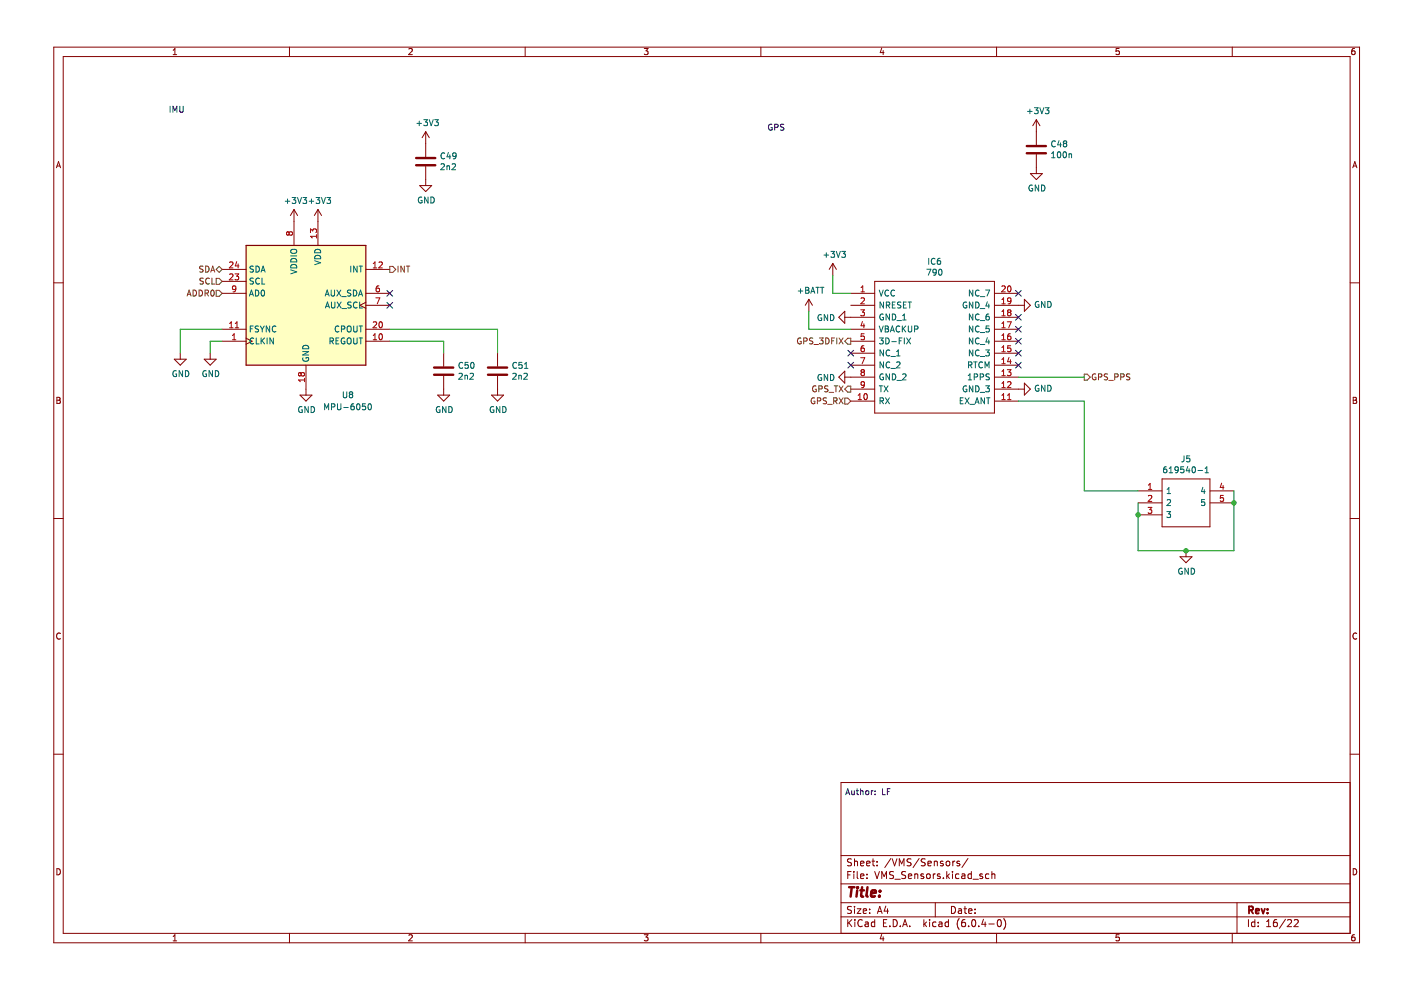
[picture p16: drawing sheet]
<svg xmlns="http://www.w3.org/2000/svg" width="297mm" height="210mm" viewBox="0 0 297 210" stroke-linecap="round" stroke-linejoin="round" font-family="sans-serif">
<path d="M1.4 0h295.7v209.9h-295.7z" fill-rule="evenodd" fill="#fff" stroke="#fff" stroke-width=".21"/>
<g fill="none" stroke="#840000" stroke-width=".21">
<path d="M11.4 10h276.8v189.9h-276.8zM13.4 12h272.9v185.9h-272.9zM36.7 11.6h.8M36.7 10.7l.4-.4v1.3M61.4 10v2M86.7 10.4l.5-.1 .2 .4-.8 .9h.8M111.3 10v2M136.6 10.3h.8l-.4 .5 .3 .1v.6l-.1 .1-.6-.1M161.3 10v2M186.9 10.2l-.3 .9h.8M187.2 10.7v.9M211.3 10v2"/>
<path d="M237.3 10.3h-.6l-.1 .6 .6-.1 .1 .7-.2 .1-.5-.1M261.3 10v2M287.2 10.3h-.4l-.2 .3v.7l.2 .3 .5-.1-.1-.7h-.4l-.2 .2M12 35.6l.4-1.3 .4 1.3M12.1 35.2h.6M89 39.3h2.5l-1.2 1.3zM90.3 27.9v5.4M90.3 35.3v4M90.3 27.9l-.8 1.3M90.3 27.9l.7 1.3M218.5 36.8h2.5l-1.3 1.3zM219.7 25.4l-.7 1.3"/>
<path d="M219.7 25.4v5.3M219.7 32.7v4.1M219.7 25.4l.8 1.3M286.8 35.6l.4-1.3 .5 1.3M286.9 35.2h.7M11.4 60h2M47.1 59.7h5.1M47.1 57.1h5.1M62.3 44.4l-.7 1.3M62.3 44.4v7.6M62.3 44.4l.8 1.3M67.4 44.4l-.8 1.3"/>
<path d="M67.4 44.4v7.6M67.4 44.4l.8 1.3M77.6 57.1h5M176.6 55.8l-.8 1.3M176.6 55.8v2.6M176.6 55.8l.7 1.3M185.5 59.7h25.3v27.9h-25.3zM286.3 60h1.9M36.9 76.2h2.6l-1.3 1.2zM38.2 74.9v1.3M43.3 76.2h2.5l-1.2 1.2zM44.6 74.9v1.3"/>
<path d="M47.1 62.2h5.1M47.1 72.3h5.1M47.1 69.8h5.1M52.2 71.7l1.2 .6-1.2 .7M64.9 77.4v6.4M77.6 62.2h5M77.6 72.3h5M77.6 69.8h5M77.6 64.7h5M77.6 64.1l-1.3 .6 1.3 .7M94.1 74.9v2.8M94.1 79.7v4.1"/>
<path d="M105.5 74.9v2.8M105.5 79.7v4.1M171.5 63.5l-.8 1.2M171.5 63.5v2.5M171.5 63.5l.8 1.2M179.1 80h6.4M179.1 67.3h6.4M179.1 66v2.5l-1.3-1.2zM179.1 78.7v2.5l-1.3-1.2zM180.4 62.2h5.1M180.4 77.4h5.1M180.4 74.9h5.1"/>
<path d="M180.4 72.3h5.1M180.4 69.8h5.1M180.4 64.7h5.1M210.8 62.2h5.1M210.8 80h5.1M210.8 77.4h5.1M210.8 74.9h5.1M210.8 72.3h5.1M210.8 69.8h5.1M210.8 67.3h5.1M210.8 64.7h6.4M217.2 63.5l1.3 1.2-1.3 1.3z"/>
<path d="M12.1 84.2h.4l.2 .3-.2 .4 .2 .1 .1 .3-.2 .2h-.5zM12.1 84.9h.4M63.6 83.8h2.5l-1.2 1.2zM92.8 83.8h2.5l-1.2 1.2zM104.2 83.8h2.6l-1.3 1.2zM180.4 85h5.1M180.4 82.5h5.1M210.8 85h5.1M210.8 82.5h6.4M217.2 81.2l1.3 1.3-1.3 1.3zM286.9 84.2h.4l.3 .3-.3 .4 .3 .1 .1 .3-.3 .2h-.5zM286.9 84.9h.4"/>
<path d="M11.4 109.9h2M241.3 104.1h5.1M241.3 106.6h5.1M241.3 109.2h5.1M246.4 101.5h10.1v10.2h-10.1zM250.2 118h2.5l-1.2 1.3zM251.5 116.8v1.2M256.5 104.1h5.1M256.5 106.6h5.1M286.3 109.9h1.9M12.8 134.3a.58 .58 0 0 0-.8 .6 .58 .58 0 0 0 .8 .5M287.7 134.3a.58 .58 0 0 0-.9 .6 .58 .58 0 0 0 .9 .5"/>
<path d="M11.4 159.9h2M286.3 159.9h1.9M286.3 165.9h-108v32M12.1 184.2a.66 .66 0 0 1 .7 .6 .66 .66 0 0 1-.7 .7zM36.7 198.6l.4-.4v1.3M36.7 199.5h.8M61.4 197.9v2M86.7 198.3l.5-.1 .2 .4-.8 .9h.8M111.3 197.9v2M136.6 198.2h.8l-.4 .5 .3 .1v.6l-.1 .1-.6-.1M161.3 197.9v2M178.3 194.4h108"/>
<path d="M178.3 191.4h108M178.3 187.4h108M178.3 181.4h108M179.7 195v1.5M179.7 185.5h.5M180 195.6l.6 .9M180.5 184.8h-.8v1.5M180.5 192.2h-.5l-.3 .1v.4l.7 .3 .1 .4-.3 .3-.5-.1M180.5 182.2l-.5-.1-.3 .1v.5l.7 .2 .1 .4-.3 .3-.5-.1M180.6 195l-.9 .8M181 184.8v.1M181 185.3v1"/>
<path d="M181.2 182.1v1.5M181.2 192.2v.1M181.2 192.7v1M181.2 182.7l.2-.1 .3 .1 .1 .9M181.2 195v.1M181.2 195.5v1M181.7 192.7h.8l-.8 1h.8M181.7 184.8v1.3l.3 .2M182.5 185.8l.7-.2-.1-.2-.4-.1-.2 .2v.7h.6M182.5 183.1l.7-.2-.1-.2-.4-.1-.2 .2v.7h.6M182.8 195.1a.71 .71 0 0 0-1 .5 .71 .71 0 0 0 .7 .9l.3-.2M183 193.2l.7-.2v-.3h-.5l-.2 .2 .1 .7h.6"/>
<path d="M183.5 195.5h.5l.1 1M183.7 183.1l.8-.2-.1-.2-.4-.1-.3 .2 .1 .7h.6M183.8 186.1v.2M183.8 185.4v.1M184.1 195.8l-.5 .1-.2 .2 .2 .4 .5-.1M184.4 193.5v.2M184.4 192.7v.2M184.9 182.6h.6M185.1 182.1v1.3l.4 .2M185.5 195.5h-.5l-.3 .3 .2 .6h.6M185.5 195v1.5M185.5 184.8l.5 1.5 .5-1.5"/>
<path d="M186 182.7v.1M186 183.4v.2M186 193.7l.5-1.5 .5 1.5M186.2 193.2h.7M186.9 198.1l-.3 .9h.8M187 186.3v-1.5l.5 1.1 .5-1.1v1.5M187.2 198.6v.9M187.3 195.7h.5M187.8 192.1l-.3 1.1h.9M188 195h-.7v1.5h.7M188.2 192.7v1M188.7 196.3v.2"/>
<path d="M188.9 182l-1.3 1.9M189.2 182.1l.5 1.5 .5-1.5M189.4 195a.76 .76 0 0 1 .8 .7 .76 .76 0 0 1-.8 .8zM189.5 184.9l-.6-.1-.3 .3 .1 .3 .7 .3v.4l-.2 .2-.6-.1M189.7 186.4h1.2M190.7 183.6v-1.5l.5 1.1 .5-1.1v1.5M190.9 196.3v.2M191.4 196.5l.5-1.5 .5 1.5M191.5 196h.7M192 184.9l-.5-.1-.3 .1v.5l.7 .2 .1 .4-.3 .3-.5-.1M192.6 185.8l.7-.2-.1-.2-.4-.1-.2 .2 .1 .7h.5M192.9 196.3v.2"/>
<path d="M193.2 182.2l-.6-.1-.2 .1v.5l.6 .2 .2 .4-.3 .3-.6-.1M193.9 185.4l.3-.1 .3 .1 .1 .9M193.9 185.3v1M194.9 182l-1.3 1.9M195.8 185.4l-.4-.1-.2 .2 .1 .2 .5 .2v.3h-.6M195.9 195v1.5M196 195.9l.4 .6M196.2 182.2l-.6-.1-.3 .3 .1 .3 .7 .3v.4l-.2 .2-.6-.1M196.4 195.5l-.5 .5M196.5 185.4l.2-.1 .5 .1v.6l-.1 .2-.4 .1-.2-.2zM196.7 183.1l.7-.2v-.2l-.5-.1-.2 .2 .1 .7h.6M197.1 195v.1"/>
<path d="M197.1 195.5v1M197.9 185.3v1M198.1 182.7l.2-.1 .4 .1v.9M198.1 182.6v1M198.3 191.4v3M198.3 185.3l-.4 .3M198.4 195.5h-.4l-.3 .3 .2 .6h.5M199.1 195.5h.6v1M199.3 185.4l-.4-.1-.2 .2 .1 .2 .5 .2v.3h-.6M199.7 195.8l-.5 .1-.2 .2 .2 .4 .5-.1M199.9 182.7l-.3-.1-.2 .2v.2l.5 .2v.3h-.5M200 186.1v.2"/>
<path d="M200.7 182.7l.2-.1 .4 .1 .1 .6-.2 .2-.3 .1-.2-.2zM200.7 184.8v1.5M200.9 185.7l.4 .6M201.1 195.5h-.4l-.3 .3 .1 .6h.6M201.1 195v1.5M201.3 185.3l-.6 .6M201.7 192.2a.76 .76 0 0 1 .9 .7 .76 .76 0 0 1-.9 .8zM201.9 184.8v.1M201.9 185.3v1M202 182.6v1M202.4 182.6l-.4 .3M203.2 192.7h.6l.1 1"/>
<path d="M203.3 185.4l-.4-.1-.3 .3 .1 .6h.6M203.4 194.8a1.72 1.72 0 0 0 0 2.2M203.4 182.7l-.3-.1-.2 .2v.2l.5 .2v.3h-.5M203.9 193l-.5 .1-.2 .2 .2 .4 .5-.1M203.9 185.4h.6l.1 .9M204.4 192.7h.5M204.6 192.2v1.3l.3 .2M204.6 185.6l-.5 .1-.2 .2 .2 .4 .5-.1M204.6 195h-.4a1.01 1.01 0 0 0 0 1.5l.5-.2v-.5l-.3-.3-.4 .1-.1 .2M205.2 182l-1.3 1.9M205.4 193.2l.7-.2-.1-.3h-.4l-.2 .2v.7h.6M205.4 196.3v.2"/>
<path d="M205.9 185.4l-.4-.1-.3 .3 .2 .6h.5M205.9 184.8v1.5M206.2 195.1l.2-.1a.8 .8 0 0 1 .5 .7 .8 .8 0 0 1-.5 .8l-.4-.6zM206.3 186.4h1.1M206.7 193.5v.2M206.7 192.7v.2M207.5 196.3v.2M208.3 185.4l-.4-.1-.2 .2 .1 .2 .5 .2v.3h-.6M208.5 194.9l-.3 1.1h.9M208.9 195.5v1M209.7 195.9h1.1M209.7 185.4l-.5-.1-.3 .3 .2 .6h.6"/>
<path d="M210.3 185.4l.2-.1 .4 .1v.9M210.3 184.8v1.5M211.3 197.9v2M211.6 195.1l.2-.1a.8 .8 0 0 1 .5 .7 .8 .8 0 0 1-.5 .8l-.4-.6zM212.8 194.8a1.72 1.72 0 0 1 0 2.2M237.3 198.2h-.6l-.1 .6 .6-.1 .1 .7-.2 .1-.5-.1M261.3 197.9v2M262.3 191.4v6.5M264.7 195v1.5M266.1 195.5h-.5l-.3 .3 .2 .6h.6M266.1 195v1.5M266.8 196.3v.2"/>
<path d="M266.8 195.5v.2M268.6 196.5h.8M268.6 195.4l.4-.4v1.5M270.7 195h-.4a1.01 1.01 0 0 0 0 1.5l.5-.2v-.5l-.3-.3h-.2l-.3 .3M272.5 194.9l-1.2 1.9M273 195.1l.5-.1 .3 .4-.9 1.1h.9M274.4 195.1l.6-.1 .3 .4-1 1.1h1M286.9 184.2a.66 .66 0 0 1 .8 .6 .66 .66 0 0 1-.8 .7zM287.2 198.2h-.4l-.2 .3v.7l.2 .3 .5-.1-.1-.7h-.4l-.2 .2"/>
</g>
<path d="M264.8 193l.7-.1 .2-.2-.1-.4-.8-.1v1.5M265.2 193l.5 .7M266.2 193.2l.8-.2-.1-.3h-.4l-.3 .2 .1 .7h.6M267.5 192.7l.3 1 .4-1M268.7 193.5v.2M268.7 192.7v.2" fill="none" stroke="#840000" stroke-width=".39"/>
<path d="M180 188.1h1.2M180.6 188.1l-.3 2M181.7 188.8l-.1 1.3M181.8 188.1v.2M182.4 188.8h.8M182.8 188.1l-.2 1.7v.2l.4 .1M183.9 188.1l-.2 1.7 .3 .3M184.7 189.4l1-.2-.1-.3-.5-.1-.3 .3-.1 .9h.8M186.5 189.9l-.1 .2M186.6 188.9v.2" fill="none" stroke="#840000" stroke-width=".52"/>
<g fill="none" stroke="#006464" stroke-width=".21">
<path d="M88.4 26.2h1M88.9 25.7v.9M89.9 25.4h.7l-.4 .5 .4 .1v.5l-.2 .1-.5-.1M91 25.4l.4 1.2 .4-1.2M92.2 25.4h.7l-.4 .5 .4 .1v.5l-.2 .1-.5-.1M93.5 34.8l.5-.1 .2 .4-.8 .9h.8M94.3 32.5a.56 .56 0 0 0-.8 .5 .56 .56 0 0 0 .8 .6M94.8 35.3l.5-.1v.8M94.8 35.1v.9M95.1 32.3l-.3 1h.8M95.4 32.8v.9M95.9 34.8l.4-.1 .3 .4-.8 .9h.8"/>
<path d="M96.7 33l-.2 .2-.4-.1-.1-.6 .5-.1 .2 .2-.1 .8-.1 .2-.4 .1M217.9 23.6h.9M218.4 23.1v1M218.9 39.3a.58 .58 0 0 0-.7 .6 .58 .58 0 0 0 .7 .5v-.4h-.2M219.3 22.8h.8l-.4 .5 .3 .1v.6l-.1 .1-.6-.1M220.2 39.2v1.3l-.7-1.3v1.3M220.5 22.8l.4 1.3 .4-1.3M220.8 39.2a.64 .64 0 0 1 .8 .7 .64 .64 0 0 1-.8 .6zM221.6 22.8h.8l-.4 .5 .3 .1v.6l-.1 .1-.6-.1M223 33.4h.7M223 32.5l.3-.3v1.2M223.8 30a.56 .56 0 0 0-.8 .5 .56 .56 0 0 0 .8 .5"/>
<path d="M224.3 32.3l.2-.1a.68 .68 0 0 1 .4 .6 .68 .68 0 0 1-.4 .6l-.3-.4zM224.5 29.8l-.3 .9h.8M224.8 30.3v.8M225.5 32.3l.2-.1a.68 .68 0 0 1 .4 .6 .68 .68 0 0 1-.4 .6l-.3-.4zM225.7 30.4l-.3 .3 .1 .3 .2 .1h.2l.3-.2-.1-.4-.2-.1M225.7 30.4l-.3-.2 .3-.3h.2l.3 .2-.3 .3M225.7 30.4h.2M226.7 32.7h.4l.1 .7M226.7 32.6v.8M53.7 56.5h-.6v.4l.5 .2 .1 .4-.2 .2-.5-.1M53.7 59l-.6 .1v.3l.5 .3 .1 .3-.2 .2h-.5M54.3 56.4a.64 .64 0 0 1 .7 .7 .64 .64 0 0 1-.7 .6z"/>
<path d="M55 59.1a.56 .56 0 0 0-.8 .5 .56 .56 0 0 0 .8 .5M55.4 57.7l.4-1.3 .4 1.3M55.5 57.3h.6M55.5 59v1.2h.6M60.5 42.7h.9M61 42.2v.9M61.6 57.2l1.3 .4-1.3 .5M61.6 54.3h1.3M61.8 52.9h.7a.42 .42 0 0 1 .4 .4 .42 .42 0 0 1-.4 .4h-.4a.43 .43 0 0 1-.5-.3 .43 .43 0 0 1 .2-.5zM61.8 56.2a.66 .66 0 0 1 .8-.1 .66 .66 0 0 1 .3 .7h-1.3zM61.8 54.9a.66 .66 0 0 1 .8-.1 .66 .66 0 0 1 .3 .7h-1.3zM61.9 41.9h.8l-.4 .5 .4 .1v.5l-.2 .1-.6-.1"/>
<path d="M63.1 41.9l.4 1.2 .4-1.2M64.2 41.9h.8l-.4 .5 .4 .1v.5l-.2 .1-.6-.1M65.6 42.7h.9M66 42.2v.9M66.7 55.3l1.3 .4-1.3 .4M66.9 54.3a.66 .66 0 0 1 .8-.1 .66 .66 0 0 1 .3 .7h-1.3zM66.9 53a.66 .66 0 0 1 .8-.1 .66 .66 0 0 1 .3 .7h-1.3zM67 41.9h.8l-.4 .5 .3 .1v.5l-.1 .1-.6-.1M68.2 41.9l.4 1.2 .4-1.2M69.3 41.9h.8l-.4 .5 .3 .1v.5l-.2 .1-.5-.1M74.4 56.4v1.3M75.7 56.4v1.3l-.7-1.3v1.3"/>
<path d="M76.1 56.4h.8M76.5 56.4v1.3M89.4 41.8a.58 .58 0 0 0-.7 .6 .58 .58 0 0 0 .8 .5v-.4h-.3M90.7 41.8v1.2l-.7-1.2v1.2M91.4 41.8a.64 .64 0 0 1 .7 .6 .64 .64 0 0 1-.7 .6zM174.7 54.1h1M175.2 53.6v1M176.2 53.3h.8l-.5 .5 .4 .1v.5l-.2 .2-.5-.2M177.3 53.3l.4 1.3 .5-1.3M178.5 53.3h.7l-.4 .5 .4 .1v.5l-.2 .2-.5-.2M196.5 57.1h.9l-.6 1.3M196.9 54.8v1.2"/>
<path d="M198.2 54.9a.56 .56 0 0 0-.8 .5 .56 .56 0 0 0 .8 .5M198.5 57.6l-.2 .3-.4-.1-.1-.6 .5-.1 .2 .2-.1 .7-.1 .3-.4 .1M199.2 57.1h.1a.68 .68 0 0 1 .4 .6 .68 .68 0 0 1-.4 .7 .84 .84 0 0 1-.1-1.3zM199.3 54.8h-.3l-.2 .3-.1 .7 .3 .2 .4-.1-.1-.6h-.3l-.3 .2M37.4 78.6a.58 .58 0 0 0-.8 .6 .58 .58 0 0 0 .8 .5v-.4h-.2M38.7 78.6v1.3l-.7-1.3v1.3M39.3 78.6a.64 .64 0 0 1 .7 .6 .64 .64 0 0 1-.7 .7zM43.7 78.6a.58 .58 0 0 0-.7 .6 .58 .58 0 0 0 .8 .5v-.4h-.3M45.1 78.6v1.3l-.8-1.3v1.3M45.7 78.6a.64 .64 0 0 1 .7 .6 .64 .64 0 0 1-.7 .7zM52.9 62.8l.4-1.3 .4 1.3M53 62.4h.6"/>
<path d="M53.1 69.7h.4M53.7 69.1h-.6v1.3M53.8 71.8a.56 .56 0 0 0-.8 .5 .56 .56 0 0 0 .8 .5M54.2 61.5a.64 .64 0 0 1 .7 .6 .64 .64 0 0 1-.7 .7zM54.3 71.7v1.2h.6M54.8 69.2l-.5-.1-.2 .3 .1 .3 .6 .2v.4h-.7M55.2 69.1l.4 .7M55.4 71.7v1.2M55.5 61.6l.2-.1a.68 .68 0 0 1 .4 .6 .68 .68 0 0 1-.4 .7l-.3-.5zM55.5 72.2l.6 .7M55.6 69.8v.6M56 69.1l-.4 .7"/>
<path d="M56.1 71.7l-.7 .7M56.6 71.7v1.2M57.2 69.1v1.3l-.7-1.3v1.3M58 71.7v1.2l-.8-1.2v1.2M58.5 69.2a.56 .56 0 0 0-.8 .6 .56 .56 0 0 0 .8 .5M64.2 74.5h1.2l-1.2 .8h1.2M64.2 75.9a.58 .58 0 0 0 .6 .7 .58 .58 0 0 0 .5-.8h-.4v.3M64.4 73.3a.66 .66 0 0 1 .7 0 .66 .66 0 0 1 .3 .6h-1.2zM68.9 62.8l.5-1.3 .4 1.3M69 65.3l.4-1.3 .4 1.3M69.1 62.4h.6M69.1 64.9h.6"/>
<path d="M70 72.3h.6v-.5l-.6-.1v1.2M70.2 61.5v1l.3 .3 .3-.1 .1-.2v-1M70.3 64v1.1l.2 .2 .4-.1 .1-.1v-1.1M70.3 72.3l.4 .6M71.2 72.3h.5M71.4 61.5l.9 1.3M71.5 64l.8 1.3M71.8 71.7h-.6v1.2h.6M71.8 69.2a.56 .56 0 0 0-.7 .6 .56 .56 0 0 0 .7 .5M72.3 61.5l-.9 1.3M72.3 64l-.8 1.3M72.4 69.8l.6-.1 .1-.5-.7-.1v1.3"/>
<path d="M72.4 62.9h1M72.5 65.4h1M73.1 71.7a.58 .58 0 0 0-.8 .6 .58 .58 0 0 0 .8 .5v-.4h-.2M73.7 71.8l.2-.1a.43 .43 0 0 1 .5 .4v.4a.42 .42 0 0 1-.4 .4 .42 .42 0 0 1-.4-.4zM73.8 69.2l.1-.1a.43 .43 0 0 1 .5 .4v.5a.42 .42 0 0 1-.4 .4 .42 .42 0 0 1-.4-.4zM74.4 61.6h-.7v.4l.6 .2 .1 .3-.3 .3-.4-.1M74.4 64.1l-.6 .1v.3l.5 .3 .1 .3-.2 .2-.5-.1M74.9 61.5a.64 .64 0 0 1 .8 .6 .64 .64 0 0 1-.8 .7zM75 71.7v1l.2 .2h.3l.2-.2v-1M75 69.1v1l.2 .3h.3l.2-.3v-1M75.7 64.2a.56 .56 0 0 0-.8 .5 .56 .56 0 0 0 .8 .5M76 62.8l.4-1.3 .5 1.3"/>
<path d="M76.1 71.7h.8M76.1 69.1h.8M76.1 62.4h.6M76.3 64v1.3h.6M76.5 69.1v1.3M76.5 71.7v1.2M97.3 79.3l.5-.2 .2 .4-.8 .9h.8M98.1 77a.56 .56 0 0 0-.8 .5 .56 .56 0 0 0 .8 .5M98.6 79.6v.8M98.6 79.7l.5-.1v.8M99.2 76.8h-.6v.6h.6v.6l-.1 .1-.5-.1M99.7 79.3l.4-.2 .3 .4-.8 .9h.8"/>
<path d="M99.9 77l.2-.2a.68 .68 0 0 1 .4 .7 .68 .68 0 0 1-.4 .6l-.3-.5zM108.7 79.3l.5-.2 .3 .4-.8 .9h.8M109.5 77a.56 .56 0 0 0-.8 .5 .56 .56 0 0 0 .8 .5M110 79.7l.5-.1v.8M110 79.6v.8M110.7 76.8h-.6l-.1 .6h.6l.1 .6-.2 .1-.5-.1M111.1 79.3l.5-.2 .2 .4-.8 .9h.8M111.2 78.1h.7M111.2 77.2l.4-.4v1.3M169.2 61.7h1M169.7 61.2v1M170.8 60.9h.4l.3 .3-.3 .3 .3 .1v.3l-.2 .3h-.5z"/>
<path d="M170.8 61.5h.4M171.9 62.2l.4-1.3 .4 1.3M172 61.8h.6M173 60.9h.7M173.4 60.9v1.3M174 60.9h.7M174.1 66.8a.58 .58 0 0 0-.7 .6 .58 .58 0 0 0 .8 .5v-.5h-.2M174.1 79.5a.58 .58 0 0 0-.7 .5 .58 .58 0 0 0 .8 .5v-.4h-.2M174.3 60.9v1.3M175.5 66.7v1.3l-.7-1.3v1.3M175.5 79.4v1.3l-.7-1.3v1.3M176.1 79.4a.64 .64 0 0 1 .7 .6 .64 .64 0 0 1-.7 .7z"/>
<path d="M176.1 66.7a.64 .64 0 0 1 .7 .6 .64 .64 0 0 1-.7 .7zM186.4 61.5l.4 1.3 .5-1.3M186.4 69.1l.4 1.3 .5-1.3M186.5 71.7h.8l-.5 .4 .4 .2v.5l-.2 .1-.5-.1M187.3 66.6a.58 .58 0 0 0-.8 .6 .58 .58 0 0 0 .8 .5v-.4h-.2M187.3 79.3a.58 .58 0 0 0-.8 .6 .58 .58 0 0 0 .8 .5v-.4h-.2M187.3 64v1.3l-.7-1.3v1.3M187.3 74.2v1.3l-.7-1.3v1.3M187.3 76.7v1.3l-.7-1.3v1.3M187.7 69.1h.4l.2 .3-.2 .3 .2 .1 .1 .3-.2 .3h-.5zM187.7 69.7h.4M187.8 71.7a.64 .64 0 0 1 .7 .6 .64 .64 0 0 1-.7 .6z"/>
<path d="M187.9 64.7l.6-.1 .1-.4-.7-.2v1.3M188.2 64.7l.4 .6M188.4 61.6a.56 .56 0 0 0-.8 .5 .56 .56 0 0 0 .8 .5M188.6 66.6v1.2l-.7-1.2v1.2M188.6 79.3v1.2l-.7-1.2v1.2M188.6 76.9a.56 .56 0 0 0-.7 .5 .56 .56 0 0 0 .7 .5M188.6 74.3a.56 .56 0 0 0-.7 .5 .56 .56 0 0 0 .7 .5M188.8 70.4l.4-1.3 .4 1.3M188.9 75.6h1M188.9 70h.6M188.9 78.1h1M189.1 72.4h.9"/>
<path d="M189.2 66.6a.64 .64 0 0 1 .7 .6 .64 .64 0 0 1-.7 .6zM189.2 79.3a.64 .64 0 0 1 .7 .6 .64 .64 0 0 1-.7 .6zM189.2 64.6h.4M189.7 61.6a.56 .56 0 0 0-.8 .5 .56 .56 0 0 0 .8 .5M189.8 64h-.6v1.3h.6M190.1 76.9l.5-.2 .2 .4-.8 .9h.8M190.1 75.5h.7M190.1 74.6l.4-.4v1.3M190.2 68h.9M190.6 72.3h.5M190.8 69.2a.56 .56 0 0 0-.8 .6 .56 .56 0 0 0 .8 .5M191 64.1l-.7 .1v.3l.6 .3 .1 .3-.2 .2-.5-.1"/>
<path d="M191.2 71.7h-.6v1.2M191.3 69.1v1.3M191.4 79.4l.5-.1 .2 .3-.8 .9h.8M191.4 67.8h.7M191.4 66.9l.3-.3v1.2M191.5 69.7l.5 .7M191.6 64.6h.4M191.7 71.7v1.2M192 69.1l-.7 .7M192.2 64h-.6v1.3h.6M192.2 71.7l.9 1.2M192.5 64h.7"/>
<path d="M192.6 69.1v1l.2 .3h.3l.2-.3v-1M192.9 64v1.3M193.1 71.7l-.9 1.2M193.9 69.8l.6-.1 .1-.5-.7-.1v1.3M204.9 64.1a.58 .58 0 0 0-.7 .6 .58 .58 0 0 0 .8 .5v-.4h-.3M205.3 79.6l.4-.3v1.2M205.3 77.4l.7-.1v-.4l-.7-.2v1.3M205.7 77.4l.4 .6M206.3 61.5v1.3l-.8-1.3v1.3M206.3 64v1.3l-.8-1.3v1.3M206.3 66.6v1.2l-.8-1.2v1.2M206.3 69.1v1.3l-.8-1.3v1.3"/>
<path d="M206.3 71.7v1.2l-.8-1.2v1.2M206.3 74.2v1.3l-.8-1.3v1.3M206.4 76.7h.8M206.6 79.9h.6v-.5l-.6-.1v1.2M206.8 76.7v1.3M206.9 64a.64 .64 0 0 1 .7 .7 .64 .64 0 0 1-.7 .6zM207.6 61.6a.56 .56 0 0 0-.8 .5 .56 .56 0 0 0 .8 .5M207.6 66.7a.56 .56 0 0 0-.8 .5 .56 .56 0 0 0 .8 .5M207.6 69.2a.56 .56 0 0 0-.8 .6 .56 .56 0 0 0 .8 .5M207.6 71.8a.56 .56 0 0 0-.8 .5 .56 .56 0 0 0 .8 .5M207.6 74.3a.56 .56 0 0 0-.8 .5 .56 .56 0 0 0 .8 .5M207.8 79.9h.6l.1-.5-.7-.1v1.2"/>
<path d="M207.8 75.6h1M207.8 73h1M207.8 70.5h1M207.8 68h1M207.8 65.4h1M207.8 62.9h1M208.3 76.9a.56 .56 0 0 0-.8 .5 .56 .56 0 0 0 .8 .5M208.9 78v-1.3l.4 .9 .4-.9v1.3M209 61.5h.8l-.5 1.3M209 74.2h.8l-.5 .5 .4 .1v.5l-.2 .2-.5-.2M209.3 71.6l-.3 .9h.8M209.3 64l-.3 .9h.8"/>
<path d="M209.6 66.6h-.3l-.2 .3-.1 .7 .3 .2 .4-.1-.1-.6h-.3l-.3 .2M209.6 64.5v.8M209.6 72.1v.8M209.7 69.1h-.6l-.1 .6h.6l.1 .6-.2 .1-.5-.1M209.8 79.3h-.5l-.3 .2 .2 .3 .5 .3v.3l-.7 .1M220.2 64a.58 .58 0 0 0-.7 .6 .58 .58 0 0 0 .8 .5v-.5h-.3M221.5 63.9v1.3l-.7-1.3v1.3M222.1 63.9a.64 .64 0 0 1 .8 .6 .64 .64 0 0 1-.8 .7zM64 86.3a.58 .58 0 0 0-.7 .5 .58 .58 0 0 0 .8 .5v-.4h-.2M65.4 86.2v1.3l-.8-1.3v1.3M66 86.2a.64 .64 0 0 1 .7 .6 .64 .64 0 0 1-.7 .7zM68.8 86.9v-1.3l.5 .9 .4-.9v1.3"/>
<path d="M70.3 86.3l.6-.1v-.5l-.6-.1v1.3M71.6 85.6v1l.2 .3h.2l.3-.3v-1M72.8 83.1v1l.2 .2h.4l.1-.2v-1M72.9 86.4h.9M74.3 83.6l-.2 .3v.2l.2 .2h.4l.1-.2-.1-.4-.2-.1M74.3 83.6l-.2-.2 .2-.3h.4l.1 .2-.3 .3M74.3 83.6h.2M75 85.6l-.4 .1-.1 .2-.1 .7 .2 .3 .5-.1-.1-.6-.4-.1-.2 .2M75.7 85.7l.2-.1a.68 .68 0 0 1 .4 .7 .68 .68 0 0 1-.4 .6l-.3-.5zM77.5 85.6h-.6l-.1 .6h.6l.1 .6-.2 .1-.5-.1M78.1 85.7l.2-.1a.68 .68 0 0 1 .5 .7 .68 .68 0 0 1-.5 .6l-.3-.5zM93.2 86.3a.58 .58 0 0 0-.7 .5 .58 .58 0 0 0 .8 .5v-.4h-.3"/>
<path d="M94.6 86.2v1.3l-.8-1.3v1.3M95.2 86.2a.64 .64 0 0 1 .7 .6 .64 .64 0 0 1-.7 .7zM104.6 86.3a.58 .58 0 0 0-.7 .5 .58 .58 0 0 0 .8 .5v-.4h-.2M106 86.2v1.3l-.7-1.3v1.3M106.6 86.2a.64 .64 0 0 1 .7 .6 .64 .64 0 0 1-.7 .7zM186.4 81.8h.7M186.6 85h.6l.1-.5-.7-.2v1.3M186.8 81.8v1.3M186.9 85l.4 .6M187.4 81.8l.9 1.3M187.7 84.3l.9 1.3M188.3 81.8l-.9 1.3"/>
<path d="M188.6 84.3l-.9 1.3M190.2 80.7h.9M203.6 85h.4M204.2 84.3h-.6v1.3h.6M204.6 84.3l.9 1.3M204.9 81.9a.58 .58 0 0 0-.7 .6 .58 .58 0 0 0 .8 .5v-.5h-.3M205.3 80.5h.7M205.5 84.3l-.9 1.3M205.7 85.7h.9M206.3 81.8v1.3l-.8-1.3v1.3M206.7 85.6l.5-1.3 .4 1.3M206.9 85.3h.6"/>
<path d="M206.9 81.8a.64 .64 0 0 1 .7 .6 .64 .64 0 0 1-.7 .7zM207.8 83.2h1M208.7 84.3v1.3l-.7-1.3v1.3M209 81.8h.8l-.5 .5 .4 .1v.6l-.2 .1-.5-.1M209.2 84.3h.7M209.5 84.3v1.3M220.2 81.7a.58 .58 0 0 0-.7 .6 .58 .58 0 0 0 .8 .5v-.4h-.3M221.5 81.7v1.3l-.7-1.3v1.3M222.1 81.7a.64 .64 0 0 1 .8 .6 .64 .64 0 0 1-.8 .7zM247.3 99h-.4l-.2 .3v.7l.2 .2 .4-.1v-.6h-.4l-.2 .2M247.9 99.3l.4-.3v1.2M249.8 99.5l-.2 .3-.4-.1v-.6l.4-.1 .2 .2v.7l-.2 .3h-.4"/>
<path d="M251 99h-.6l-.1 .6 .6-.1 .1 .6-.2 .1-.5-.1M251 96.7v1l-.4 .2M251.8 98.9l-.3 .9h.8M252.1 99.4v.8M252.2 96.7h-.6v.6l.6-.1v.6l-.1 .1-.5-.1M252.8 99.1l.2-.1a.68 .68 0 0 1 .5 .6 .68 .68 0 0 1-.5 .6l-.3-.4zM254 99.8h1M255.5 99.3l.4-.3v1.2M247.4 108.5h.8l-.4 .4 .3 .2v.5l-.2 .1-.5-.1M247.5 104.7h.7M247.5 103.7l.3-.3v1.3M247.5 106l.4-.1 .3 .4-.8 .9h.8"/>
<path d="M247.9 100.2h.7M255 103.3l-.3 .9h.8M255.3 103.8v.9M255.4 105.9h-.6l-.1 .6h.6l.1 .6-.2 .1-.5-.1M255.5 100.2h.7M250.6 120.5a.58 .58 0 0 0-.7 .6 .58 .58 0 0 0 .8 .5v-.4h-.3M251.9 120.5v1.2l-.7-1.2v1.2M252.6 120.5a.64 .64 0 0 1 .7 .6 .64 .64 0 0 1-.7 .6z"/>
</g>
<path d="M88.2 35h4.1M88.2 33.5h4.1M217.7 32.5h4.1M217.7 31h4.1M92 79.5h4.1M92 77.9h4.1M103.5 79.5h4M103.5 77.9h4" fill="none" stroke="#840000" stroke-width=".51"/>
<g fill="none" stroke="#a90000" stroke-width=".21">
<path d="M48.7 55.7l.5-.2 .2 .4-.8 .9h.8M48.7 58.2l.5-.1 .2 .3-.8 .9h.8M49.8 58.1h.8l-.4 .5 .3 .1v.5l-.1 .1-.6-.1M50.2 55.5l-.3 .9h.8M50.5 56v.8M61.3 49.4l.2-.3h.3l.2 .3v.2l-.2 .3-.4-.1-.1-.2M61.3 49.4l-.2-.3-.3 .3v.3l.2 .2 .3-.3M61.3 49.4v.2M65.8 49.3v-.8l.5 .5 .1-.4h.6l.1 .2-.1 .5M67.1 49.7v.8M67.1 50.1h-1.3l.4 .4M79.1 55.9l.4-.4v1.3"/>
<path d="M79.1 56.8h.8M80.3 55.7l.5-.2 .3 .4-.8 .9h.8M48.7 69.5h.7M48.7 68.6l.3-.4v1.3M49.3 72h.7M49.3 71.1l.3-.3v1.2M49.9 69.5h.7M49.9 68.6l.3-.4v1.3M50 61.2l-.2 .2-.4-.1-.1-.6 .5-.1 .2 .3-.1 .7-.1 .2-.4 .1M63.8 79.2l.3-.2h.2l.3 .2v.3l-.3 .2h-.3l-.2-.2M63.8 79.2l-.2-.2-.3 .2v.3l.2 .2 .3-.2M63.8 79.2v.3"/>
<path d="M79.1 72h.8M79.1 68.3l.5-.1 .3 .4-.8 .9h.8M79.1 71.1l.4-.3v1.2M79.7 63.1h.8l-.5 1.3M80.3 60.6l-.3 .1-.2 .2-.1 .7 .3 .3 .4-.1-.1-.6-.3-.1-.3 .2M80.5 70.9l.1-.1a.68 .68 0 0 1 .5 .6 .68 .68 0 0 1-.5 .6l-.3-.4zM80.5 68.3l.1-.1a.68 .68 0 0 1 .5 .7 .68 .68 0 0 1-.5 .6l-.3-.5zM182.5 65.7h.8l-.4 .5 .3 .1v.5l-.2 .2-.5-.2M182.5 75.8h.8l-.5 1.3M182.6 61.9h.7M182.6 61l.3-.4v1.3M182.6 63.3l.4-.2 .3 .4-.8 .9h.8"/>
<path d="M182.8 78.9l-.2 .3v.2l.2 .3h.2l.3-.3-.1-.4-.2-.1M182.8 78.9l-.2-.2 .2-.3h.2l.3 .2-.3 .3M182.8 78.9h.2M182.9 68.2l-.3 .9h.7M183.2 68.7v.8M183.2 73.3l-.4 .1-.2 .2v.7l.2 .3 .4-.1v-.7h-.4l-.2 .2M183.2 70.8h-.6v.6l.6-.1v.6l-.2 .1-.4-.1M212.4 60.7l.5-.1 .2 .4-.7 .9h.7M212.4 63.5l.4-.4v1.3M212.4 66.1l.4-.4v1.3M212.4 68.6l.4-.4v1.3M212.4 71.1l.4-.3v1.2"/>
<path d="M212.4 73.7l.4-.4v1.3M212.4 76.2l.4-.4v1.3M212.4 78.7l.4-.3v1.3M212.4 79.7h.7M212.4 77.1h.7M212.4 74.6h.7M212.4 72h.7M212.4 69.5h.7M212.4 67h.7M212.4 64.4h.7M213.6 78.4h.7l-.4 .5 .4 .1v.5l-.2 .2-.5-.2M213.6 68.2h.8l-.5 1.3"/>
<path d="M213.7 60.7l.2-.1a.68 .68 0 0 1 .5 .6 .68 .68 0 0 1-.5 .7l-.3-.5zM213.9 66.2l-.3-.2 .3-.3h.2l.2 .2-.2 .3M213.9 66.2l-.3 .3 .1 .3 .2 .2h.2l.2-.3v-.2l-.2-.3M213.9 66.2h.2M213.9 75.8l-.3 .9h.8M214.2 70.8h-.3l-.2 .3-.1 .7 .3 .2 .4-.1-.1-.6-.3-.1-.3 .3M214.2 76.3v.8M214.3 73.3h-.6l-.1 .6 .6-.1 .1 .7-.2 .1-.5-.1M214.3 63.7l-.2 .2h-.4v-.6l.4-.2 .2 .3v.7l-.2 .3h-.4M64.6 80.2v.7M64.6 80.6h-1.3l.4 .3M181.9 84.7h.8"/>
<path d="M181.9 83.8l.4-.3v1.2M183.3 83.6l.2-.1a.68 .68 0 0 1 .4 .6 .68 .68 0 0 1-.4 .6l-.3-.5zM183.3 81.5l-.3 .2-.3-.1-.1-.6 .4-.1 .3 .3-.1 .7-.2 .2-.3 .1M212.4 84.7h.7M212.4 81.3l.4-.4v1.3M212.4 83.8l.4-.3v1.2M212.4 82.2h.7M213.6 84.7h.7M213.6 83.8l.4-.3v1.2M213.6 81l.5-.1 .2 .4-.7 .9h.7M243.4 107.6h.8l-.4 .5 .3 .1v.5l-.1 .1-.6-.1M243.5 103.8h.7"/>
<path d="M243.5 102.9l.3-.4v1.3M243.5 105.2l.5-.2 .2 .4-.8 .9h.8M259 102.4l-.3 .9h.8M259.3 102.9v.9M259.4 105h-.6l-.1 .6h.6l.1 .6-.2 .1-.5-.1"/>
</g>
<path d="M52.2 52h25.4v25.4h-25.4z" fill-rule="evenodd" fill="#ffffc2" stroke="#ffffc2" stroke-width=".25"/>
<path d="M52.2 52h25.4v25.4h-25.4z" fill="none" stroke="#840000" stroke-width=".25"/>
<g fill="none" stroke="#725600" stroke-width=".21">
<path d="M43.1 56.5h-.7v.4l.5 .2 .2 .4-.3 .2-.5-.1M43.1 59l-.7 .1v.3l.6 .3 .1 .3-.2 .2h-.5M43.6 56.4a.64 .64 0 0 1 .7 .7 .64 .64 0 0 1-.7 .6zM44.4 59.1a.56 .56 0 0 0-.8 .5 .56 .56 0 0 0 .8 .5M44.7 57.7l.4-1.3 .4 1.3M44.8 57.3h.6M44.9 59v1.2h.6M45.8 59h.7l.6 .7-.6 .6h-.7zM46.5 56.5l.6 .6-.6 .7-.7-.7zM82.6 56.5h.7l.6 .6-.6 .7h-.7zM84.4 56.4v1.3M85.7 56.4v1.3l-.7-1.3v1.3"/>
<path d="M86.1 56.4h.8M86.5 56.4v1.3M39.7 62.8l.4-1.3 .4 1.3M39.8 62.4h.6M40.9 61.5a.64 .64 0 0 1 .8 .6 .64 .64 0 0 1-.8 .7zM42.2 61.5a.64 .64 0 0 1 .7 .6 .64 .64 0 0 1-.7 .7zM43.5 62.2l.6-.1v-.5l-.6-.1v1.3M43.8 62.2l.4 .6M44.8 61.6l.2-.1a.68 .68 0 0 1 .4 .6 .68 .68 0 0 1-.4 .7l-.3-.5zM45.8 61.6h.7l.6 .6-.6 .6h-.7zM169.8 71.7a.58 .58 0 0 0-.7 .6 .58 .58 0 0 0 .8 .5v-.4h-.3M170.4 72.3h.6l.1-.5-.7-.1v1.2"/>
<path d="M172.3 71.7h-.4l-.3 .2 .1 .3 .6 .2v.4l-.7 .1M172.6 73h.9M173.7 71.7h.8l-.4 .4 .4 .2v.5l-.2 .1-.6-.1M175.1 71.7a.64 .64 0 0 1 .7 .6 .64 .64 0 0 1-.7 .6zM176.3 72.3h.5M176.9 71.7h-.6v1.2M177.4 71.7v1.2M177.9 71.7l.8 1.2M178.7 71.7l-.8 1.2M179.7 71.7h.7v1.3h-.7l-.6-.7zM229.9 79.3h.6l.6 .7-.6 .6h-.6zM232.3 79.3a.58 .58 0 0 0-.7 .6 .58 .58 0 0 0 .8 .5v-.4h-.3"/>
<path d="M232.9 79.9h.6l.1-.5-.7-.1v1.2M234.8 79.3l-.6 .1v.4l.5 .2 .1 .3-.2 .2h-.5M236.3 79.9h.7v-.5l-.7-.1v1.2M237.6 79.9h.6l.1-.5-.7-.1v1.2M239.6 79.3l-.7 .1v.4l.5 .2 .2 .3-.3 .2h-.5M172.7 84.4a.58 .58 0 0 0-.7 .6 .58 .58 0 0 0 .8 .5v-.4h-.3M173 81.9a.58 .58 0 0 0-.7 .6 .58 .58 0 0 0 .8 .5v-.5h-.3M173.3 85h.6l.1-.5-.7-.2v1.3M173.6 82.5l.6-.1 .1-.5-.7-.1v1.3M175.2 84.4l-.6 .1v.3l.5 .3 .1 .3-.2 .2h-.5M175.5 85.7h.9M175.5 81.9h-.6v.4l.5 .2 .1 .3-.2 .3-.5-.1"/>
<path d="M175.8 83.2h1M176.8 85h.6v-.5l-.6-.2v1.3M176.9 81.8h.7M177.1 85l.4 .6M177.2 81.8v1.3M177.9 84.3l.8 1.3M177.9 81.8l.8 1.3M178.7 84.3l-.8 1.3M178.7 81.8l-.8 1.3M179.1 84.4h.6l.7 .6-.7 .7h-.6zM179.1 82.5l.6-.6h.7v1.2h-.7zM235.1 80.7h.9"/>
</g>
<g fill="none" stroke="#0000c2" stroke-width=".21">
<path d="M36.1 22.5v1.3M36.7 23.8v-1.3l.4 .9 .4-.9v1.3M38.1 22.5v1.1l.3 .2h.2l.2-.2v-1.1M163.7 26.4a.58 .58 0 0 0-.8 .6 .58 .58 0 0 0 .8 .5v-.4h-.2M164.3 27l.6-.1v-.4l-.6-.2v1.3M166.2 26.4l-.7 .1v.3l.6 .3 .1 .3-.2 .2-.5-.1M179.3 168.5l.4-1.3 .5 1.3M179.4 168.1h.6M180.6 167.6v.8h.5M181.1 167.6v.9M181.5 167.6h.5M181.7 167.2v1.1l.3 .2"/>
<path d="M182.5 167.8l.4-.1 .1 .8M182.5 167.2v1.3M183.6 167.8l.2-.2 .3 .2v.6h-.5zM184.7 167.6v.9M185.1 167.6l-.4 .3M185.5 168.4v.1M185.5 167.7v.1M187.1 167.2v1.3h.6M188.1 167.8h.5M188.7 167.2h-.6v1.3"/>
</g>
<path d="M176.6 58.4v3.8h3.8M47.1 69.8h-8.9v5.1M47.1 72.3h-2.5v2.6M82.6 69.8h22.9v5.1M82.6 72.3h11.5v2.6M171.5 66v3.8h8.9M215.9 80h14M215.9 85h14v19.1h11.4M261.6 104.1v12.7h-20.3v-10.2" fill="none" stroke="#009600" stroke-width=".21"/>
<g fill="none" stroke="#000084" stroke-width=".21">
<path d="M82 61.6l1.3 1.2M82 64.1l1.3 1.2M83.3 61.6l-1.3 1.2M83.3 64.1l-1.3 1.2M179.8 76.8l1.2 1.2M179.8 74.3l1.2 1.2M181 76.8l-1.2 1.2M181 74.3l-1.2 1.2M215.3 69.2l1.2 1.2M215.3 74.3l1.2 1.2M215.3 76.8l1.2 1.2M215.3 71.7l1.2 1.3"/>
<path d="M215.3 66.7l1.2 1.2M215.3 61.6l1.2 1.2M216.5 69.2l-1.2 1.2M216.5 74.3l-1.2 1.2M216.5 76.8l-1.2 1.2M216.5 71.7l-1.2 1.3M216.5 66.7l-1.2 1.2M216.5 61.6l-1.2 1.2"/>
</g>
<g fill="#009600" stroke="#009600" stroke-width=".21">
<circle cx="241.3" cy="109.2" r=".46"/>
<circle cx="251.5" cy="116.8" r=".46"/>
<circle cx="261.6" cy="106.6" r=".46"/>
</g>
</svg>
